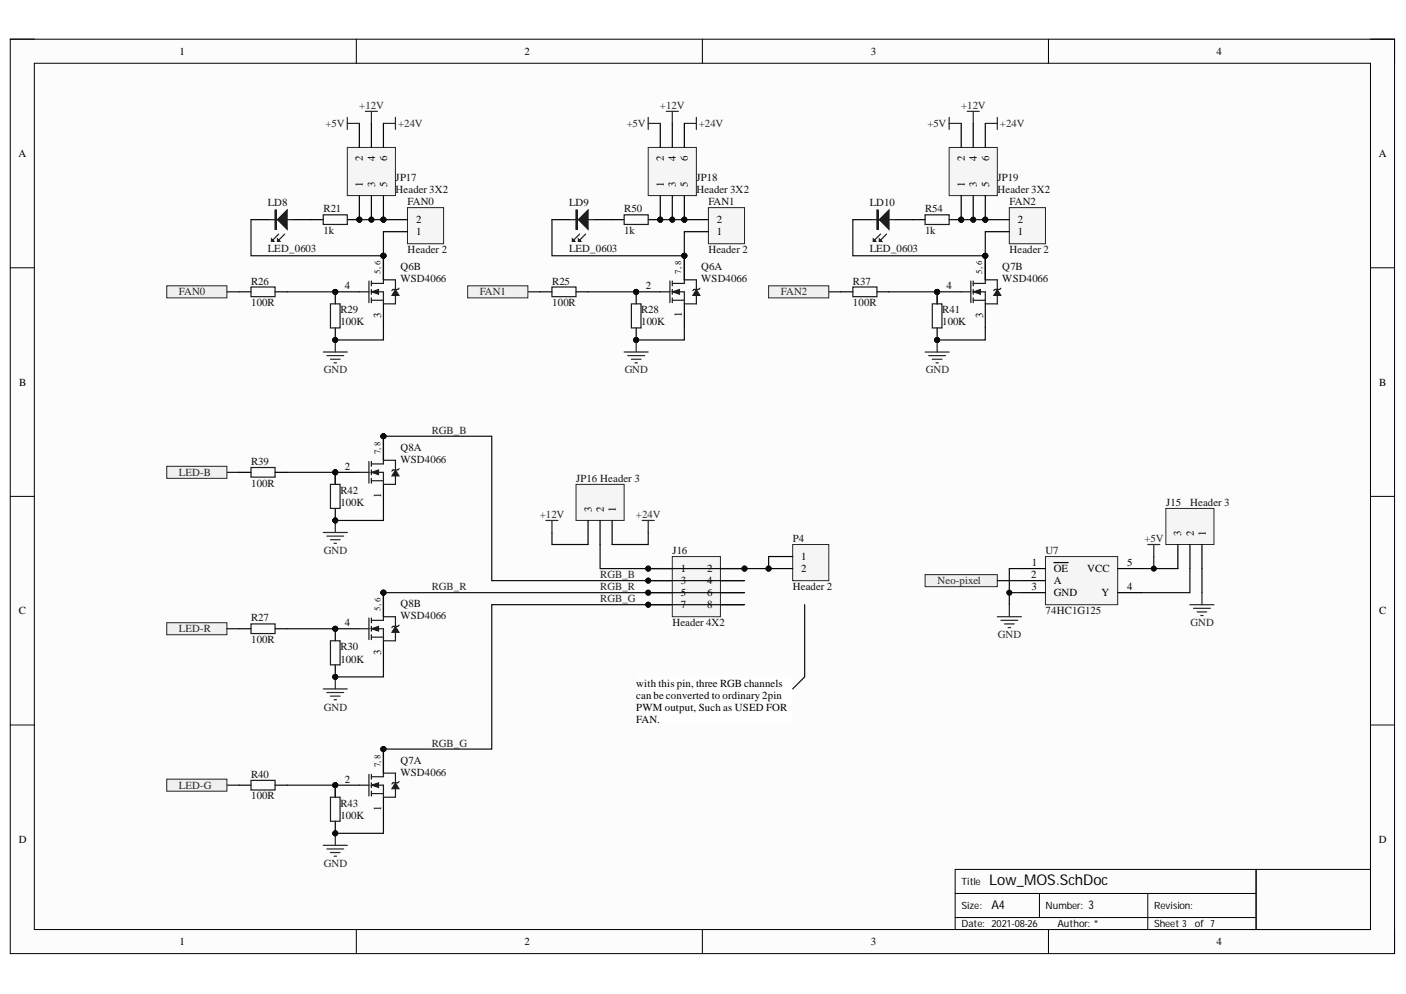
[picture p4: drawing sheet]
<svg xmlns="http://www.w3.org/2000/svg" width="297mm" height="210mm" viewBox="0 0 297 210" stroke-linecap="round" stroke-linejoin="round" font-family="sans-serif">
<defs><g id="words">
<text font-size="3.1" x="209" y="186.8">Low_MOS.SchDoc</text>
<g font-size="2.5">
<text x="229.9" y="192">3</text>
<text x="209.5" y="192.1">A4</text>
</g>
<g font-size="2.3">
<text x="37.9" y="11.6">1</text>
<text x="110.8" y="11.6">2</text>
<text x="184" y="11.6">3</text>
<text x="257" y="11.6">4</text>
<text x="3.9" y="33.1">A</text>
<text x="76.6" y="34" transform="rotate(-90 76.6 34)">2</text>
<text x="79.3" y="34" transform="rotate(-90 79.3 34)">4</text>
<text x="81.8" y="34" transform="rotate(-90 81.8 34)">6</text>
<text x="140.3" y="34" transform="rotate(-90 140.3 34)">2</text>
<text x="142.8" y="34" transform="rotate(-90 142.8 34)">4</text>
<text x="145.3" y="34" transform="rotate(-90 145.3 34)">6</text>
<text x="203.8" y="34" transform="rotate(-90 203.8 34)">2</text>
<text x="206.3" y="34" transform="rotate(-90 206.3 34)">4</text>
<text x="209" y="34" transform="rotate(-90 209 34)">6</text>
<text x="291.3" y="33.1">A</text>
<text x="76.6" y="39.5" transform="rotate(-90 76.6 39.5)">1</text>
<text x="79.3" y="39.5" transform="rotate(-90 79.3 39.5)">3</text>
<text x="81.8" y="39.5" transform="rotate(-90 81.8 39.5)">5</text>
<text x="140.3" y="39.5" transform="rotate(-90 140.3 39.5)">1</text>
<text x="142.8" y="39.5" transform="rotate(-90 142.8 39.5)">3</text>
<text x="145.3" y="39.5" transform="rotate(-90 145.3 39.5)">5</text>
<text x="203.8" y="39.5" transform="rotate(-90 203.8 39.5)">1</text>
<text x="206.3" y="39.5" transform="rotate(-90 206.3 39.5)">3</text>
<text x="209" y="39.5" transform="rotate(-90 209 39.5)">5</text>
<text x="87.9" y="47.1">2</text>
<text x="151.4" y="47.1">2</text>
<text x="215.1" y="47.1">2</text>
<text x="87.9" y="49.7">1</text>
<text x="151.4" y="49.7">1</text>
<text x="215.1" y="49.7">1</text>
<text x="72.8" y="61.1">4</text>
<text x="136.5" y="61.1">2</text>
<text x="200" y="61.1">4</text>
<text x="80.5" y="67.1" transform="rotate(-90 80.5 67.1)">3</text>
<text x="144.1" y="67" transform="rotate(-90 144.1 67)">1</text>
<text x="207.7" y="67.1" transform="rotate(-90 207.7 67.1)">3</text>
<text x="4.1" y="81.4">B</text>
<text x="291.4" y="81.4">B</text>
<text x="72.8" y="99.2">2</text>
<text x="80.5" y="105.2" transform="rotate(-90 80.5 105.2)">1</text>
<text x="125" y="108.1" transform="rotate(-90 125 108.1)">3</text>
<text x="127.6" y="108.1" transform="rotate(-90 127.6 108.1)">2</text>
<text x="130.1" y="108.1" transform="rotate(-90 130.1 108.1)">1</text>
<text x="249.6" y="113.2" transform="rotate(-90 249.6 113.2)">3</text>
<text x="252.2" y="113.2" transform="rotate(-90 252.2 113.2)">2</text>
<text x="254.7" y="113.2" transform="rotate(-90 254.7 113.2)">1</text>
<text x="169.3" y="118.3">1</text>
<text x="218" y="119.5">1</text>
<text x="238.1" y="119.5">5</text>
<text x="143.8" y="120.8">1</text>
<text x="143.8" y="123.3">3</text>
<text x="143.8" y="125.9">5</text>
<text x="149.4" y="120.8">2</text>
<text x="149.4" y="123.3">4</text>
<text x="149.4" y="125.9">6</text>
<text x="169.3" y="120.8">2</text>
<text x="217.8" y="122.1">2</text>
<text x="217.9" y="124.6">3</text>
<text x="222.7" y="120.8">OE</text>
<text x="222.7" y="123.3">A</text>
<text x="222.7" y="125.9">GND</text>
<text x="229.7" y="120.8">VCC</text>
<text x="232.7" y="125.9">Y</text>
<text x="238.1" y="124.6">4</text>
<text x="4" y="129.7">C</text>
<text x="143.8" y="128.4">7</text>
<text x="149.4" y="128.4">8</text>
<text x="291.4" y="129.7">C</text>
<text x="72.8" y="132.2">4</text>
<text x="80.5" y="138.3" transform="rotate(-90 80.5 138.3)">3</text>
<text x="134.4" y="145">with this pin, three RGB channels</text>
<text x="134.4" y="147.5">can be converted to ordinary 2pin</text>
<text x="134.4" y="150">PWM output, Such as USED FOR</text>
<text x="134.4" y="152.6">FAN.</text>
<text x="72.8" y="165.3">2</text>
<text x="80.5" y="171.3" transform="rotate(-90 80.5 171.3)">1</text>
<text x="4" y="177.9">D</text>
<text x="291.3" y="177.9">D</text>
<text x="37.9" y="199.6">1</text>
<text x="110.8" y="199.6">2</text>
<text x="184" y="199.6">3</text>
<text x="257" y="199.6">4</text>
</g>
<g font-size="2.3" fill="#262626">
<text x="75.9" y="23">+12V</text>
<text x="139.4" y="23">+12V</text>
<text x="203" y="23">+12V</text>
<text x="68.8" y="26.8">+5V</text>
<text x="84.1" y="26.8">+24V</text>
<text x="132.4" y="26.8">+5V</text>
<text x="147.6" y="26.8">+24V</text>
<text x="195.9" y="26.8">+5V</text>
<text x="211.2" y="26.8">+24V</text>
<text x="37.8" y="62.4">FAN0</text>
<text x="101.4" y="62.4">FAN1</text>
<text x="165" y="62.4">FAN2</text>
<text x="68.4" y="78.9">GND</text>
<text x="132" y="78.9">GND</text>
<text x="195.6" y="78.9">GND</text>
<text x="91.2" y="91.5">RGB_B</text>
<text x="37.8" y="100.5">LED-B</text>
<text x="114" y="109.4">+12V</text>
<text x="134.3" y="109.4">+24V</text>
<text x="68.4" y="117">GND</text>
<text x="241.8" y="114.5">+5V</text>
<text x="91.2" y="124.6">RGB_R</text>
<text x="126.8" y="124.6">RGB_R</text>
<text x="126.8" y="122.1">RGB_B</text>
<text x="198" y="123.3">Neo-pixel</text>
<text x="126.8" y="127.1">RGB_G</text>
<text x="37.8" y="133.5">LED-R</text>
<text x="210.8" y="134.7">GND</text>
<text x="251.5" y="132.2">GND</text>
<text x="68.4" y="150">GND</text>
<text x="91.2" y="157.7">RGB_G</text>
<text x="37.8" y="166.5">LED-G</text>
<text x="68.4" y="183.1">GND</text>
</g>
<g font-size="2.3" fill="#0e0e0e">
<text x="83.6" y="38.2">JP17</text>
<text x="83.6" y="40.7">Header 3X2</text>
<text x="147.1" y="38.2">JP18</text>
<text x="147.1" y="40.7">Header 3X2</text>
<text x="210.7" y="38.2">JP19</text>
<text x="210.7" y="40.7">Header 3X2</text>
<text x="56.6" y="43.5">LD8</text>
<text x="68.4" y="44.8">R21</text>
<text x="86.1" y="43.3">FAN0</text>
<text x="120.2" y="43.5">LD9</text>
<text x="131.9" y="44.8">R50</text>
<text x="149.7" y="43.3">FAN1</text>
<text x="183.8" y="43.5">LD10</text>
<text x="195.4" y="44.8">R54</text>
<text x="213.3" y="43.3">FAN2</text>
<text x="56.6" y="53.3">LED_0603</text>
<text x="68.4" y="49.5">1k</text>
<text x="86.1" y="53.5">Header 2</text>
<text x="120.2" y="53.3">LED_0603</text>
<text x="131.9" y="49.5">1k</text>
<text x="149.7" y="53.5">Header 2</text>
<text x="183.8" y="53.3">LED_0603</text>
<text x="195.4" y="49.5">1k</text>
<text x="213.3" y="53.5">Header 2</text>
<text x="84.6" y="57.1">Q6B</text>
<text x="84.6" y="59.6">WSD4066</text>
<text x="148.1" y="57.1">Q6A</text>
<text x="148.1" y="59.6">WSD4066</text>
<text x="211.8" y="57.1">Q7B</text>
<text x="211.8" y="59.6">WSD4066</text>
<text x="53" y="60.1">R26</text>
<text x="53" y="64.7">100R</text>
<text x="116.7" y="60.1">R25</text>
<text x="116.7" y="64.7">100R</text>
<text x="180.2" y="60.1">R37</text>
<text x="180.2" y="64.7">100R</text>
<text x="71.9" y="66.2">R29</text>
<text x="71.9" y="68.7">100K</text>
<text x="135.4" y="66.2">R28</text>
<text x="135.4" y="68.7">100K</text>
<text x="199.1" y="66.2">R41</text>
<text x="199.1" y="68.7">100K</text>
<text x="84.6" y="95.2">Q8A</text>
<text x="53" y="98.2">R39</text>
<text x="84.6" y="97.7">WSD4066</text>
<text x="121.7" y="101.8">JP16 Header 3</text>
<text x="53" y="102.8">100R</text>
<text x="71.9" y="104.3">R42</text>
<text x="71.9" y="106.8">100K</text>
<text x="246.4" y="106.8">J15</text>
<text x="251.4" y="106.8">Header 3</text>
<text x="142" y="117">J16</text>
<text x="167.5" y="114.5">P4</text>
<text x="220.9" y="117">U7</text>
<text x="167.5" y="124.6">Header 2</text>
<text x="53" y="131.2">R27</text>
<text x="84.6" y="128.2">Q8B</text>
<text x="84.6" y="130.8">WSD4066</text>
<text x="220.9" y="129.7">74HC1G125</text>
<text x="53" y="135.8">100R</text>
<text x="71.9" y="137.4">R30</text>
<text x="142" y="132.2">Header 4X2</text>
<text x="71.9" y="139.9">100K</text>
<text x="84.6" y="161.3">Q7A</text>
<text x="53" y="164.2">R40</text>
<text x="84.6" y="163.8">WSD4066</text>
<text x="53" y="168.8">100R</text>
<text x="71.9" y="170.3">R43</text>
<text x="71.9" y="172.9">100K</text>
</g>
<g font-size="2.1">
<text x="203.1" y="186.8">Title</text>
<text x="203.1" y="191.9">Size:</text>
<text x="220.9" y="191.9">Number:</text>
<text x="243.8" y="191.9">Revision:</text>
<text x="203.1" y="195.7">Date: 2021-08-26</text>
<text x="223.4" y="195.7">Author: *</text>
<text x="243.8" y="195.7">Sheet 3</text>
<text x="252.4" y="195.7">of 7</text>
</g>
<g font-size="1.9" fill="#0a0a0a">
<text x="80.4" y="57.8" transform="rotate(-90 80.4 57.8)">5, 6</text>
<text x="143.9" y="57.8" transform="rotate(-90 143.9 57.8)">7, 8</text>
<text x="207.5" y="57.8" transform="rotate(-90 207.5 57.8)">5, 6</text>
<text x="80.4" y="95.9" transform="rotate(-90 80.4 95.9)">7, 8</text>
<text x="80.4" y="129" transform="rotate(-90 80.4 129)">5, 6</text>
<text x="80.4" y="162" transform="rotate(-90 80.4 162)">7, 8</text>
</g>
</g></defs>
<path d="M2.2 8.3h292.4v193.1h-292.4z" fill-rule="evenodd" fill="#fcfcfc"/>
<path d="M2.2 8.3h292.4v193.1h-292.4z" fill="none" stroke="#000" stroke-width=".21"/>
<path d="M7.3 13.4h282.2v182.9h-282.2z" fill-rule="evenodd" fill="#fcfcfc"/>
<g fill="none" stroke="#000" stroke-width=".21">
<path d="M2.2 8.3h5.1M7.3 13.4h282.2v182.9h-282.2zM75.3 8.3v5.1M148.4 8.3v5.1M221.5 8.3v5.1M289.5 8.3h5.1v5.1M2.2 56.5h5.1M289.5 56.6h5.1M2.2 104.8h5.1M289.5 104.8h5.1M2.2 153.1h5.1M289.5 153.1h5.1"/>
<path d="M75.3 196.3v5.1M148.4 196.3v5.1M201.8 188.7h63.6M201.8 193.8h63.6M219.6 188.7v5.1M221.5 196.3v5.1M242.5 188.7v7.6M264.1 196.3h25.4M265.4 183.6v12.7M289.5 183.6h-87.7v12.7M294.6 196.3v5.1"/>
</g>
<path d="M131.9 74.3h5M132.6 75.1h3.6M133.4 75.9h2M134.1 76.6h.6M134.4 71.8v2.5" fill="none" stroke="#262626" stroke-width=".25"/>
<circle cx="134.4" cy="71.8" r=".51" fill="#0e0e0e"/>
<circle cx="134.4" cy="71.8" r=".51" fill="none" stroke="#0e0e0e" stroke-width=".21"/>
<path d="M195.4 74.3h5.1M196.2 75.1h3.6M197 75.9h2M197.7 76.6h.5M198 71.8v2.5" fill="none" stroke="#262626" stroke-width=".25"/>
<circle cx="198" cy="71.8" r=".51" fill="#0e0e0e"/>
<circle cx="198" cy="71.8" r=".51" fill="none" stroke="#0e0e0e" stroke-width=".21"/>
<path d="M144.6 48.9v5.1" fill="none" stroke="#0e0e0e" stroke-width=".25"/>
<circle cx="144.6" cy="54" r=".51" fill="#0e0e0e"/>
<circle cx="144.6" cy="54" r=".51" fill="none" stroke="#0e0e0e" stroke-width=".21"/>
<circle cx="134.4" cy="61.6" r=".51" fill="#0e0e0e"/>
<circle cx="134.4" cy="61.6" r=".51" fill="none" stroke="#0e0e0e" stroke-width=".21"/>
<circle cx="144.6" cy="54" r=".51" fill="#0e0e0e"/>
<circle cx="144.6" cy="54" r=".51" fill="none" stroke="#0e0e0e" stroke-width=".21"/>
<circle cx="144.6" cy="54" r=".51" fill="#0e0e0e"/>
<circle cx="144.6" cy="54" r=".51" fill="none" stroke="#0e0e0e" stroke-width=".21"/>
<path d="M134.4 61.6h5.1M144.6 64.2v5" fill="none" stroke="#000" stroke-width=".25"/>
<circle cx="134.4" cy="61.6" r=".51" fill="#0e0e0e"/>
<circle cx="134.4" cy="61.6" r=".51" fill="none" stroke="#0e0e0e" stroke-width=".21"/>
<path d="M141.5 59.3v4.6M142 59.9h2.6M142 59.3v1.1M139.5 61.6h2M142 61.6h2.6v2.6M142 63.4h2.6M142 61.1v1M142 62.9v1" fill="none" stroke="#1c1c1c" stroke-width=".25"/>
<path d="M142 61.6l1.6-.5v1z" fill="#1c1c1c"/>
<path d="M142 61.6l1.6-.5v1z" fill="none" stroke="#1c1c1c" stroke-width=".21"/>
<path d="M144.6 59.1v.8M147.1 59.1v2M147.1 62.4v1.8h-2.5" fill="none" stroke="#1c1c1c" stroke-width=".25"/>
<path d="M144.6 54v5.1" fill="none" stroke="#000" stroke-width=".25"/>
<circle cx="144.6" cy="54" r=".51" fill="#0e0e0e"/>
<circle cx="144.6" cy="54" r=".51" fill="none" stroke="#0e0e0e" stroke-width=".21"/>
<path d="M147.1 61.1l.8 1.3h-1.5z" fill="#1c1c1c"/>
<path d="M147.1 61.1l.8 1.3h-1.5z" fill="none" stroke="#1c1c1c" stroke-width=".21"/>
<path d="M147.9 60.9l-.3 .2h-1l-.2 .3" fill="none" stroke="#1c1c1c" stroke-width=".25"/>
<path d="M144.6 54v5.1" fill="none" stroke="#000" stroke-width=".25"/>
<circle cx="144.6" cy="54" r=".51" fill="#0e0e0e"/>
<circle cx="144.6" cy="54" r=".51" fill="none" stroke="#0e0e0e" stroke-width=".21"/>
<path d="M144.6 59.1h2.5" fill="none" stroke="#1c1c1c" stroke-width=".25"/>
<circle cx="70.8" cy="165.8" r=".51" fill="#0e0e0e"/>
<circle cx="70.8" cy="165.8" r=".51" fill="none" stroke="#0e0e0e" stroke-width=".21"/>
<circle cx="81" cy="158.2" r=".51" fill="#0e0e0e"/>
<circle cx="81" cy="158.2" r=".51" fill="none" stroke="#0e0e0e" stroke-width=".21"/>
<circle cx="81" cy="158.2" r=".51" fill="#0e0e0e"/>
<circle cx="81" cy="158.2" r=".51" fill="none" stroke="#0e0e0e" stroke-width=".21"/>
<path d="M70.8 165.8h5.1M81 168.3v5.1" fill="none" stroke="#000" stroke-width=".25"/>
<circle cx="70.8" cy="165.8" r=".51" fill="#0e0e0e"/>
<circle cx="70.8" cy="165.8" r=".51" fill="none" stroke="#0e0e0e" stroke-width=".21"/>
<path d="M75.9 165.8h2M77.9 163.5v4.6M78.5 164h2.5M78.5 165.8h2.5v2.5M78.5 167.6h2.5M78.5 163.5v1M78.5 165.3v1M78.5 167.1v1" fill="none" stroke="#1c1c1c" stroke-width=".25"/>
<path d="M78.5 165.8l1.5-.5v1z" fill="#1c1c1c"/>
<path d="M78.5 165.8l1.5-.5v1z" fill="none" stroke="#1c1c1c" stroke-width=".21"/>
<path d="M81 163.3v.7M83.5 166.6v1.7h-2.5M83.5 163.3v2" fill="none" stroke="#1c1c1c" stroke-width=".25"/>
<path d="M81 158.2v5.1" fill="none" stroke="#000" stroke-width=".25"/>
<circle cx="81" cy="158.2" r=".51" fill="#0e0e0e"/>
<circle cx="81" cy="158.2" r=".51" fill="none" stroke="#0e0e0e" stroke-width=".21"/>
<path d="M83.5 165.3l.8 1.3h-1.5z" fill="#1c1c1c"/>
<path d="M83.5 165.3l.8 1.3h-1.5z" fill="none" stroke="#1c1c1c" stroke-width=".21"/>
<path d="M84.3 165l-.2 .3h-1.1l-.2 .3" fill="none" stroke="#1c1c1c" stroke-width=".25"/>
<path d="M81 158.2v5.1" fill="none" stroke="#000" stroke-width=".25"/>
<circle cx="81" cy="158.2" r=".51" fill="#0e0e0e"/>
<circle cx="81" cy="158.2" r=".51" fill="none" stroke="#0e0e0e" stroke-width=".21"/>
<path d="M81 163.3h2.5" fill="none" stroke="#1c1c1c" stroke-width=".25"/>
<path d="M208.2 69.3v2.5h-10.2" fill="none" stroke="#0e0e0e" stroke-width=".25"/>
<circle cx="198" cy="71.8" r=".51" fill="#0e0e0e"/>
<circle cx="198" cy="71.8" r=".51" fill="none" stroke="#0e0e0e" stroke-width=".21"/>
<circle cx="134.4" cy="71.8" r=".51" fill="#0e0e0e"/>
<circle cx="134.4" cy="71.8" r=".51" fill="none" stroke="#0e0e0e" stroke-width=".21"/>
<circle cx="134.4" cy="61.6" r=".51" fill="#0e0e0e"/>
<circle cx="134.4" cy="61.6" r=".51" fill="none" stroke="#0e0e0e" stroke-width=".21"/>
<path d="M134.4 69.2v2.6" fill="none" stroke="#000" stroke-width=".25"/>
<circle cx="134.4" cy="71.8" r=".51" fill="#0e0e0e"/>
<circle cx="134.4" cy="71.8" r=".51" fill="none" stroke="#0e0e0e" stroke-width=".21"/>
<path d="M134.4 61.6v2.6" fill="none" stroke="#000" stroke-width=".25"/>
<circle cx="134.4" cy="61.6" r=".51" fill="#0e0e0e"/>
<circle cx="134.4" cy="61.6" r=".51" fill="none" stroke="#0e0e0e" stroke-width=".21"/>
<path d="M133.4 64.2h2v5h-2z" fill="none" stroke="#1c1c1c" stroke-width=".25"/>
<path d="M144.6 69.2v2.6h-10.2" fill="none" stroke="#0e0e0e" stroke-width=".25"/>
<circle cx="134.4" cy="71.8" r=".51" fill="#0e0e0e"/>
<circle cx="134.4" cy="71.8" r=".51" fill="none" stroke="#0e0e0e" stroke-width=".21"/>
<circle cx="198" cy="71.8" r=".51" fill="#0e0e0e"/>
<circle cx="198" cy="71.8" r=".51" fill="none" stroke="#0e0e0e" stroke-width=".21"/>
<circle cx="198" cy="61.6" r=".51" fill="#0e0e0e"/>
<circle cx="198" cy="61.6" r=".51" fill="none" stroke="#0e0e0e" stroke-width=".21"/>
<path d="M198 69.3v2.5" fill="none" stroke="#000" stroke-width=".25"/>
<circle cx="198" cy="71.8" r=".51" fill="#0e0e0e"/>
<circle cx="198" cy="71.8" r=".51" fill="none" stroke="#0e0e0e" stroke-width=".21"/>
<path d="M198 61.6v2.6" fill="none" stroke="#000" stroke-width=".25"/>
<circle cx="198" cy="61.6" r=".51" fill="#0e0e0e"/>
<circle cx="198" cy="61.6" r=".51" fill="none" stroke="#0e0e0e" stroke-width=".21"/>
<path d="M116.6 60.6h5.1v2h-5.1zM197 64.2h2v5.1h-2z" fill="none" stroke="#1c1c1c" stroke-width=".25"/>
<path d="M114.1 61.6h2.5M121.7 61.6h2.5" fill="none" stroke="#000" stroke-width=".25"/>
<path d="M111.5 61.6h2.6M124.2 61.6h10.2" fill="none" stroke="#0e0e0e" stroke-width=".25"/>
<circle cx="134.4" cy="61.6" r=".51" fill="#0e0e0e"/>
<circle cx="134.4" cy="61.6" r=".51" fill="none" stroke="#0e0e0e" stroke-width=".21"/>
<path d="M175.1 61.6h2.5M187.8 61.6h10.2" fill="none" stroke="#0e0e0e" stroke-width=".25"/>
<circle cx="198" cy="61.6" r=".51" fill="#0e0e0e"/>
<circle cx="198" cy="61.6" r=".51" fill="none" stroke="#0e0e0e" stroke-width=".21"/>
<path d="M198 61.6v2.6" fill="none" stroke="#0e0e0e" stroke-width=".25"/>
<circle cx="198" cy="61.6" r=".51" fill="#0e0e0e"/>
<circle cx="198" cy="61.6" r=".51" fill="none" stroke="#0e0e0e" stroke-width=".21"/>
<path d="M177.6 61.6h2.6M185.3 61.6h2.5" fill="none" stroke="#000" stroke-width=".25"/>
<path d="M180.2 60.6h5.1v2.1h-5.1z" fill="none" stroke="#1c1c1c" stroke-width=".25"/>
<circle cx="144.6" cy="46.4" r=".51" fill="#0e0e0e"/>
<circle cx="144.6" cy="46.4" r=".51" fill="none" stroke="#0e0e0e" stroke-width=".21"/>
<path d="M149.7 43.8h7.6v7.7h-7.6z" fill-rule="evenodd" fill="#f5f5f5"/>
<path d="M149.7 43.8h7.6v7.7h-7.6z" fill="none" stroke="#262626" stroke-width=".21"/>
<path d="M144.6 48.9h5.1M144.6 46.4h5.1" fill="none" stroke="#000" stroke-width=".25"/>
<circle cx="144.6" cy="46.4" r=".51" fill="#0e0e0e"/>
<circle cx="144.6" cy="46.4" r=".51" fill="none" stroke="#0e0e0e" stroke-width=".21"/>
<path d="M208.2 48.9v5.1" fill="none" stroke="#0e0e0e" stroke-width=".25"/>
<circle cx="208.2" cy="54" r=".51" fill="#0e0e0e"/>
<circle cx="208.2" cy="54" r=".51" fill="none" stroke="#0e0e0e" stroke-width=".21"/>
<circle cx="208.2" cy="46.4" r=".51" fill="#0e0e0e"/>
<circle cx="208.2" cy="46.4" r=".51" fill="none" stroke="#0e0e0e" stroke-width=".21"/>
<path d="M213.2 43.8h7.7v7.7h-7.7z" fill-rule="evenodd" fill="#f5f5f5"/>
<path d="M213.2 43.8h7.7v7.7h-7.7z" fill="none" stroke="#262626" stroke-width=".21"/>
<path d="M208.2 48.9h5M208.2 46.4h5" fill="none" stroke="#000" stroke-width=".25"/>
<circle cx="208.2" cy="46.4" r=".51" fill="#0e0e0e"/>
<circle cx="208.2" cy="46.4" r=".51" fill="none" stroke="#0e0e0e" stroke-width=".21"/>
<path d="M35.2 60.4h12.7v2.5h-12.7z" fill-rule="evenodd" fill="#f0f0f0"/>
<path d="M35.2 60.4h12.7v2.5h-12.7z" fill="none" stroke="#262626" stroke-width=".21"/>
<path d="M98.8 60.4h12.7v2.5h-12.7z" fill-rule="evenodd" fill="#f0f0f0"/>
<path d="M98.8 60.4h12.7v2.5h-12.7z" fill="none" stroke="#262626" stroke-width=".21"/>
<path d="M68.3 74.3h5.1M69 75.1h3.6M69.8 75.9h2M70.6 76.6h.5M70.8 71.8v2.5" fill="none" stroke="#262626" stroke-width=".25"/>
<circle cx="70.8" cy="71.8" r=".51" fill="#0e0e0e"/>
<circle cx="70.8" cy="71.8" r=".51" fill="none" stroke="#0e0e0e" stroke-width=".21"/>
<path d="M68.3 112.4h5.1M69 113.2h3.6M69.8 114h2M70.6 114.7h.5M70.8 109.9v2.5" fill="none" stroke="#262626" stroke-width=".25"/>
<circle cx="70.8" cy="109.9" r=".51" fill="#0e0e0e"/>
<circle cx="70.8" cy="109.9" r=".51" fill="none" stroke="#0e0e0e" stroke-width=".21"/>
<path d="M81 48.9v5.1" fill="none" stroke="#0e0e0e" stroke-width=".25"/>
<circle cx="81" cy="54" r=".51" fill="#0e0e0e"/>
<circle cx="81" cy="54" r=".51" fill="none" stroke="#0e0e0e" stroke-width=".21"/>
<circle cx="70.8" cy="61.6" r=".51" fill="#0e0e0e"/>
<circle cx="70.8" cy="61.6" r=".51" fill="none" stroke="#0e0e0e" stroke-width=".21"/>
<circle cx="81" cy="54" r=".51" fill="#0e0e0e"/>
<circle cx="81" cy="54" r=".51" fill="none" stroke="#0e0e0e" stroke-width=".21"/>
<circle cx="81" cy="54" r=".51" fill="#0e0e0e"/>
<circle cx="81" cy="54" r=".51" fill="none" stroke="#0e0e0e" stroke-width=".21"/>
<path d="M70.8 61.6h5.1M81 64.2v5" fill="none" stroke="#000" stroke-width=".25"/>
<circle cx="70.8" cy="61.6" r=".51" fill="#0e0e0e"/>
<circle cx="70.8" cy="61.6" r=".51" fill="none" stroke="#0e0e0e" stroke-width=".21"/>
<path d="M77.9 59.3v4.6M78.5 59.9h2.5M78.5 59.3v1.1M75.9 61.6h2M78.5 61.6h2.5v2.6M78.5 63.4h2.5M78.5 61.1v1M78.5 62.9v1" fill="none" stroke="#1c1c1c" stroke-width=".25"/>
<path d="M78.5 61.6l1.5-.5v1z" fill="#1c1c1c"/>
<path d="M78.5 61.6l1.5-.5v1z" fill="none" stroke="#1c1c1c" stroke-width=".21"/>
<path d="M81 59.1v.8M83.5 59.1v2M83.5 62.4v1.8h-2.5" fill="none" stroke="#1c1c1c" stroke-width=".25"/>
<path d="M81 54v5.1" fill="none" stroke="#000" stroke-width=".25"/>
<circle cx="81" cy="54" r=".51" fill="#0e0e0e"/>
<circle cx="81" cy="54" r=".51" fill="none" stroke="#0e0e0e" stroke-width=".21"/>
<path d="M83.5 61.1l.8 1.3h-1.5z" fill="#1c1c1c"/>
<path d="M83.5 61.1l.8 1.3h-1.5z" fill="none" stroke="#1c1c1c" stroke-width=".21"/>
<path d="M84.3 60.9l-.2 .2h-1.1l-.2 .3" fill="none" stroke="#1c1c1c" stroke-width=".25"/>
<path d="M81 54v5.1" fill="none" stroke="#000" stroke-width=".25"/>
<circle cx="81" cy="54" r=".51" fill="#0e0e0e"/>
<circle cx="81" cy="54" r=".51" fill="none" stroke="#0e0e0e" stroke-width=".21"/>
<path d="M81 59.1h2.5" fill="none" stroke="#1c1c1c" stroke-width=".25"/>
<circle cx="70.8" cy="132.8" r=".51" fill="#0e0e0e"/>
<circle cx="70.8" cy="132.8" r=".51" fill="none" stroke="#0e0e0e" stroke-width=".21"/>
<circle cx="81" cy="125.2" r=".51" fill="#0e0e0e"/>
<circle cx="81" cy="125.2" r=".51" fill="none" stroke="#0e0e0e" stroke-width=".21"/>
<circle cx="81" cy="125.2" r=".51" fill="#0e0e0e"/>
<circle cx="81" cy="125.2" r=".51" fill="none" stroke="#0e0e0e" stroke-width=".21"/>
<path d="M70.8 132.8h5.1M81 135.3v5.1" fill="none" stroke="#000" stroke-width=".25"/>
<circle cx="70.8" cy="132.8" r=".51" fill="#0e0e0e"/>
<circle cx="70.8" cy="132.8" r=".51" fill="none" stroke="#0e0e0e" stroke-width=".21"/>
<path d="M75.9 132.8h2M77.9 130.5v4.6M78.5 131h2.5M78.5 132.8h2.5v2.5M78.5 134.5h2.5M78.5 130.5v1M78.5 132.3v1M78.5 134v1.1" fill="none" stroke="#1c1c1c" stroke-width=".25"/>
<path d="M78.5 132.8l1.5-.5v1z" fill="#1c1c1c"/>
<path d="M78.5 132.8l1.5-.5v1z" fill="none" stroke="#1c1c1c" stroke-width=".21"/>
<path d="M81 130.2v.8M83.5 133.5v1.8h-2.5M83.5 130.2v2.1" fill="none" stroke="#1c1c1c" stroke-width=".25"/>
<path d="M81 125.2v5" fill="none" stroke="#000" stroke-width=".25"/>
<circle cx="81" cy="125.2" r=".51" fill="#0e0e0e"/>
<circle cx="81" cy="125.2" r=".51" fill="none" stroke="#0e0e0e" stroke-width=".21"/>
<path d="M83.5 132.3l.8 1.2h-1.5z" fill="#1c1c1c"/>
<path d="M83.5 132.3l.8 1.2h-1.5z" fill="none" stroke="#1c1c1c" stroke-width=".21"/>
<path d="M84.3 132l-.2 .3h-1.1l-.2 .2" fill="none" stroke="#1c1c1c" stroke-width=".25"/>
<path d="M81 125.2v5" fill="none" stroke="#000" stroke-width=".25"/>
<circle cx="81" cy="125.2" r=".51" fill="#0e0e0e"/>
<circle cx="81" cy="125.2" r=".51" fill="none" stroke="#0e0e0e" stroke-width=".21"/>
<path d="M81 130.2h2.5" fill="none" stroke="#1c1c1c" stroke-width=".25"/>
<path d="M81 107.4v2.5h-10.2" fill="none" stroke="#0e0e0e" stroke-width=".25"/>
<circle cx="70.8" cy="109.9" r=".51" fill="#0e0e0e"/>
<circle cx="70.8" cy="109.9" r=".51" fill="none" stroke="#0e0e0e" stroke-width=".21"/>
<circle cx="70.8" cy="71.8" r=".51" fill="#0e0e0e"/>
<circle cx="70.8" cy="71.8" r=".51" fill="none" stroke="#0e0e0e" stroke-width=".21"/>
<circle cx="70.8" cy="61.6" r=".51" fill="#0e0e0e"/>
<circle cx="70.8" cy="61.6" r=".51" fill="none" stroke="#0e0e0e" stroke-width=".21"/>
<path d="M70.8 69.2v2.6" fill="none" stroke="#000" stroke-width=".25"/>
<circle cx="70.8" cy="71.8" r=".51" fill="#0e0e0e"/>
<circle cx="70.8" cy="71.8" r=".51" fill="none" stroke="#0e0e0e" stroke-width=".21"/>
<path d="M70.8 61.6v2.6" fill="none" stroke="#000" stroke-width=".25"/>
<circle cx="70.8" cy="61.6" r=".51" fill="#0e0e0e"/>
<circle cx="70.8" cy="61.6" r=".51" fill="none" stroke="#0e0e0e" stroke-width=".21"/>
<path d="M69.8 64.2h2v5h-2z" fill="none" stroke="#1c1c1c" stroke-width=".25"/>
<path d="M81 69.2v2.6h-10.2" fill="none" stroke="#0e0e0e" stroke-width=".25"/>
<circle cx="70.8" cy="71.8" r=".51" fill="#0e0e0e"/>
<circle cx="70.8" cy="71.8" r=".51" fill="none" stroke="#0e0e0e" stroke-width=".21"/>
<circle cx="70.8" cy="109.9" r=".51" fill="#0e0e0e"/>
<circle cx="70.8" cy="109.9" r=".51" fill="none" stroke="#0e0e0e" stroke-width=".21"/>
<circle cx="70.8" cy="99.7" r=".51" fill="#0e0e0e"/>
<circle cx="70.8" cy="99.7" r=".51" fill="none" stroke="#0e0e0e" stroke-width=".21"/>
<path d="M70.8 107.4v2.5" fill="none" stroke="#000" stroke-width=".25"/>
<circle cx="70.8" cy="109.9" r=".51" fill="#0e0e0e"/>
<circle cx="70.8" cy="109.9" r=".51" fill="none" stroke="#0e0e0e" stroke-width=".21"/>
<path d="M70.8 99.7v2.6" fill="none" stroke="#000" stroke-width=".25"/>
<circle cx="70.8" cy="99.7" r=".51" fill="#0e0e0e"/>
<circle cx="70.8" cy="99.7" r=".51" fill="none" stroke="#0e0e0e" stroke-width=".21"/>
<path d="M53 60.6h5.1v2h-5.1zM69.8 102.3h2v5.1h-2z" fill="none" stroke="#1c1c1c" stroke-width=".25"/>
<path d="M50.5 61.6h2.5M58.1 61.6h2.6" fill="none" stroke="#000" stroke-width=".25"/>
<path d="M60.7 61.6h10.1" fill="none" stroke="#0e0e0e" stroke-width=".25"/>
<circle cx="70.8" cy="61.6" r=".51" fill="#0e0e0e"/>
<circle cx="70.8" cy="61.6" r=".51" fill="none" stroke="#0e0e0e" stroke-width=".21"/>
<path d="M47.9 99.7h2.6M60.7 99.7h10.1" fill="none" stroke="#0e0e0e" stroke-width=".25"/>
<circle cx="70.8" cy="99.7" r=".51" fill="#0e0e0e"/>
<circle cx="70.8" cy="99.7" r=".51" fill="none" stroke="#0e0e0e" stroke-width=".21"/>
<path d="M70.8 99.7v2.6" fill="none" stroke="#0e0e0e" stroke-width=".25"/>
<circle cx="70.8" cy="99.7" r=".51" fill="#0e0e0e"/>
<circle cx="70.8" cy="99.7" r=".51" fill="none" stroke="#0e0e0e" stroke-width=".21"/>
<path d="M50.5 99.7h2.5M58.1 99.7h2.6" fill="none" stroke="#000" stroke-width=".25"/>
<path d="M53 98.7h5.1v2.1h-5.1z" fill="none" stroke="#1c1c1c" stroke-width=".25"/>
<circle cx="81" cy="46.4" r=".51" fill="#0e0e0e"/>
<circle cx="81" cy="46.4" r=".51" fill="none" stroke="#0e0e0e" stroke-width=".21"/>
<path d="M86.1 43.8h7.6v7.7h-7.6z" fill-rule="evenodd" fill="#f5f5f5"/>
<path d="M86.1 43.8h7.6v7.7h-7.6z" fill="none" stroke="#262626" stroke-width=".21"/>
<path d="M81 48.9h5.1M81 46.4h5.1" fill="none" stroke="#000" stroke-width=".25"/>
<circle cx="81" cy="46.4" r=".51" fill="#0e0e0e"/>
<circle cx="81" cy="46.4" r=".51" fill="none" stroke="#0e0e0e" stroke-width=".21"/>
<path d="M162.4 60.4h12.7v2.5h-12.7z" fill-rule="evenodd" fill="#f0f0f0"/>
<path d="M162.4 60.4h12.7v2.5h-12.7z" fill="none" stroke="#262626" stroke-width=".21"/>
<path d="M35.2 131.5h12.7v2.5h-12.7z" fill-rule="evenodd" fill="#f0f0f0"/>
<path d="M35.2 131.5h12.7v2.5h-12.7z" fill="none" stroke="#262626" stroke-width=".21"/>
<path d="M68.3 145.5h5.1M69 146.2h3.6M69.8 147h2M70.6 147.8h.5M70.8 142.9v2.6" fill="none" stroke="#262626" stroke-width=".25"/>
<circle cx="70.8" cy="142.9" r=".51" fill="#0e0e0e"/>
<circle cx="70.8" cy="142.9" r=".51" fill="none" stroke="#0e0e0e" stroke-width=".21"/>
<path d="M68.3 178.5h5.1M69.1 179.3h3.5M70.8 176v2.5M69.8 180h2M70.6 180.8h.5" fill="none" stroke="#262626" stroke-width=".25"/>
<circle cx="70.8" cy="176" r=".51" fill="#0e0e0e"/>
<circle cx="70.8" cy="176" r=".51" fill="none" stroke="#0e0e0e" stroke-width=".21"/>
<circle cx="198" cy="61.6" r=".51" fill="#0e0e0e"/>
<circle cx="198" cy="61.6" r=".51" fill="none" stroke="#0e0e0e" stroke-width=".21"/>
<circle cx="208.2" cy="54" r=".51" fill="#0e0e0e"/>
<circle cx="208.2" cy="54" r=".51" fill="none" stroke="#0e0e0e" stroke-width=".21"/>
<circle cx="208.2" cy="54" r=".51" fill="#0e0e0e"/>
<circle cx="208.2" cy="54" r=".51" fill="none" stroke="#0e0e0e" stroke-width=".21"/>
<path d="M198 61.6h5.1M208.2 64.2v5.1" fill="none" stroke="#000" stroke-width=".25"/>
<circle cx="198" cy="61.6" r=".51" fill="#0e0e0e"/>
<circle cx="198" cy="61.6" r=".51" fill="none" stroke="#0e0e0e" stroke-width=".21"/>
<path d="M205.1 59.3v4.6M205.6 59.9h2.6M205.6 59.3v1.1M203.1 61.6h2M205.6 61.6h2.6v2.6M205.6 63.4h2.6M205.6 61.1v1M205.6 62.9v1" fill="none" stroke="#1c1c1c" stroke-width=".25"/>
<path d="M205.6 61.6l1.5-.5v1z" fill="#1c1c1c"/>
<path d="M205.6 61.6l1.5-.5v1z" fill="none" stroke="#1c1c1c" stroke-width=".21"/>
<path d="M208.2 59.1v.8M210.7 59.1v2M210.7 62.4v1.8h-2.5" fill="none" stroke="#1c1c1c" stroke-width=".25"/>
<path d="M208.2 54v5.1" fill="none" stroke="#000" stroke-width=".25"/>
<circle cx="208.2" cy="54" r=".51" fill="#0e0e0e"/>
<circle cx="208.2" cy="54" r=".51" fill="none" stroke="#0e0e0e" stroke-width=".21"/>
<path d="M210.7 61.1l.8 1.3h-1.6z" fill="#1c1c1c"/>
<path d="M210.7 61.1l.8 1.3h-1.6z" fill="none" stroke="#1c1c1c" stroke-width=".21"/>
<path d="M211.5 60.9l-.3 .2h-1l-.3 .3" fill="none" stroke="#1c1c1c" stroke-width=".25"/>
<path d="M208.2 54v5.1" fill="none" stroke="#000" stroke-width=".25"/>
<circle cx="208.2" cy="54" r=".51" fill="#0e0e0e"/>
<circle cx="208.2" cy="54" r=".51" fill="none" stroke="#0e0e0e" stroke-width=".21"/>
<path d="M208.2 59.1h2.5" fill="none" stroke="#1c1c1c" stroke-width=".25"/>
<circle cx="70.8" cy="99.7" r=".51" fill="#0e0e0e"/>
<circle cx="70.8" cy="99.7" r=".51" fill="none" stroke="#0e0e0e" stroke-width=".21"/>
<circle cx="81" cy="92.1" r=".51" fill="#0e0e0e"/>
<circle cx="81" cy="92.1" r=".51" fill="none" stroke="#0e0e0e" stroke-width=".21"/>
<circle cx="81" cy="92.1" r=".51" fill="#0e0e0e"/>
<circle cx="81" cy="92.1" r=".51" fill="none" stroke="#0e0e0e" stroke-width=".21"/>
<path d="M70.8 99.7h5.1M81 102.3v5.1" fill="none" stroke="#000" stroke-width=".25"/>
<circle cx="70.8" cy="99.7" r=".51" fill="#0e0e0e"/>
<circle cx="70.8" cy="99.7" r=".51" fill="none" stroke="#0e0e0e" stroke-width=".21"/>
<path d="M75.9 99.7h2M77.9 97.5v4.5M78.5 98h2.5M78.5 99.7h2.5v2.6M78.5 97.5v1M78.5 99.2v1.1M78.5 101.5h2.5M78.5 101v1" fill="none" stroke="#1c1c1c" stroke-width=".25"/>
<path d="M78.5 99.7l1.5-.5v1.1z" fill="#1c1c1c"/>
<path d="M78.5 99.7l1.5-.5v1.1z" fill="none" stroke="#1c1c1c" stroke-width=".21"/>
<path d="M81 97.2v.8M83.5 97.2v2M83.5 100.5v1.8h-2.5" fill="none" stroke="#1c1c1c" stroke-width=".25"/>
<path d="M81 92.1v5.1" fill="none" stroke="#000" stroke-width=".25"/>
<circle cx="81" cy="92.1" r=".51" fill="#0e0e0e"/>
<circle cx="81" cy="92.1" r=".51" fill="none" stroke="#0e0e0e" stroke-width=".21"/>
<path d="M83.5 99.2l.8 1.3h-1.5z" fill="#1c1c1c"/>
<path d="M83.5 99.2l.8 1.3h-1.5z" fill="none" stroke="#1c1c1c" stroke-width=".21"/>
<path d="M84.3 99l-.2 .2h-1.1l-.2 .3" fill="none" stroke="#1c1c1c" stroke-width=".25"/>
<path d="M81 92.1v5.1" fill="none" stroke="#000" stroke-width=".25"/>
<circle cx="81" cy="92.1" r=".51" fill="#0e0e0e"/>
<circle cx="81" cy="92.1" r=".51" fill="none" stroke="#0e0e0e" stroke-width=".21"/>
<path d="M81 97.2h2.5" fill="none" stroke="#1c1c1c" stroke-width=".25"/>
<path d="M81 173.4v2.6h-10.2" fill="none" stroke="#0e0e0e" stroke-width=".25"/>
<circle cx="70.8" cy="176" r=".51" fill="#0e0e0e"/>
<circle cx="70.8" cy="176" r=".51" fill="none" stroke="#0e0e0e" stroke-width=".21"/>
<circle cx="70.8" cy="142.9" r=".51" fill="#0e0e0e"/>
<circle cx="70.8" cy="142.9" r=".51" fill="none" stroke="#0e0e0e" stroke-width=".21"/>
<circle cx="70.8" cy="132.8" r=".51" fill="#0e0e0e"/>
<circle cx="70.8" cy="132.8" r=".51" fill="none" stroke="#0e0e0e" stroke-width=".21"/>
<path d="M70.8 140.4v2.5" fill="none" stroke="#000" stroke-width=".25"/>
<circle cx="70.8" cy="142.9" r=".51" fill="#0e0e0e"/>
<circle cx="70.8" cy="142.9" r=".51" fill="none" stroke="#0e0e0e" stroke-width=".21"/>
<path d="M70.8 132.8v2.5" fill="none" stroke="#000" stroke-width=".25"/>
<circle cx="70.8" cy="132.8" r=".51" fill="#0e0e0e"/>
<circle cx="70.8" cy="132.8" r=".51" fill="none" stroke="#0e0e0e" stroke-width=".21"/>
<path d="M69.8 135.3h2v5.1h-2z" fill="none" stroke="#1c1c1c" stroke-width=".25"/>
<path d="M81 140.4v2.5h-10.2" fill="none" stroke="#0e0e0e" stroke-width=".25"/>
<circle cx="70.8" cy="142.9" r=".51" fill="#0e0e0e"/>
<circle cx="70.8" cy="142.9" r=".51" fill="none" stroke="#0e0e0e" stroke-width=".21"/>
<circle cx="70.8" cy="176" r=".51" fill="#0e0e0e"/>
<circle cx="70.8" cy="176" r=".51" fill="none" stroke="#0e0e0e" stroke-width=".21"/>
<circle cx="70.8" cy="165.8" r=".51" fill="#0e0e0e"/>
<circle cx="70.8" cy="165.8" r=".51" fill="none" stroke="#0e0e0e" stroke-width=".21"/>
<path d="M70.8 173.4v2.6" fill="none" stroke="#000" stroke-width=".25"/>
<circle cx="70.8" cy="176" r=".51" fill="#0e0e0e"/>
<circle cx="70.8" cy="176" r=".51" fill="none" stroke="#0e0e0e" stroke-width=".21"/>
<path d="M70.8 165.8v2.5" fill="none" stroke="#000" stroke-width=".25"/>
<circle cx="70.8" cy="165.8" r=".51" fill="#0e0e0e"/>
<circle cx="70.8" cy="165.8" r=".51" fill="none" stroke="#0e0e0e" stroke-width=".21"/>
<path d="M53 131.8h5.1v2h-5.1zM69.8 168.3h2v5.1h-2z" fill="none" stroke="#1c1c1c" stroke-width=".25"/>
<path d="M50.5 132.8h2.5M58.1 132.8h2.6" fill="none" stroke="#000" stroke-width=".25"/>
<path d="M47.9 132.8h2.6M60.7 132.8h10.1" fill="none" stroke="#0e0e0e" stroke-width=".25"/>
<circle cx="70.8" cy="132.8" r=".51" fill="#0e0e0e"/>
<circle cx="70.8" cy="132.8" r=".51" fill="none" stroke="#0e0e0e" stroke-width=".21"/>
<path d="M47.9 165.8h2.6M60.7 165.8h10.1v2.5" fill="none" stroke="#0e0e0e" stroke-width=".25"/>
<circle cx="70.8" cy="165.8" r=".51" fill="#0e0e0e"/>
<circle cx="70.8" cy="165.8" r=".51" fill="none" stroke="#0e0e0e" stroke-width=".21"/>
<path d="M50.5 165.8h2.5M58.1 165.8h2.6" fill="none" stroke="#000" stroke-width=".25"/>
<path d="M53 164.8h5.1v2h-5.1z" fill="none" stroke="#1c1c1c" stroke-width=".25"/>
<path d="M35.2 164.5h12.7v2.6h-12.7z" fill-rule="evenodd" fill="#f0f0f0"/>
<path d="M35.2 164.5h12.7v2.6h-12.7z" fill="none" stroke="#262626" stroke-width=".21"/>
<path d="M35.2 98.5h12.7v2.5h-12.7z" fill-rule="evenodd" fill="#f0f0f0"/>
<path d="M35.2 98.5h12.7v2.5h-12.7z" fill="none" stroke="#262626" stroke-width=".21"/>
<path d="M47.9 61.6h2.6" fill="none" stroke="#0e0e0e" stroke-width=".25"/>
<path d="M204.3 23.5h2.6M205.6 23.5v2.6M208.2 26.1h2.5M210.7 24.8v2.5M135.7 109.9h2.5M136.9 109.9v2.5" fill="none" stroke="#262626" stroke-width=".25"/>
<path d="M121.7 102.3h10.2v7.6h-10.2z" fill-rule="evenodd" fill="#f5f5f5"/>
<path d="M121.7 102.3h10.2v7.6h-10.2z" fill="none" stroke="#262626" stroke-width=".21"/>
<path d="M124.2 109.9v5.1M126.8 109.9v5.1M129.3 109.9v5.1" fill="none" stroke="#000" stroke-width=".25"/>
<path d="M115.3 109.9h2.6M116.6 109.9v2.5" fill="none" stroke="#262626" stroke-width=".25"/>
<path d="M203.1 46.4h5.1M116.6 112.4v2.6h7.6M136.9 112.4v2.6h-7.6" fill="none" stroke="#0e0e0e" stroke-width=".25"/>
<circle cx="208.2" cy="46.4" r=".51" fill="#0e0e0e"/>
<circle cx="208.2" cy="46.4" r=".51" fill="none" stroke="#0e0e0e" stroke-width=".21"/>
<circle cx="205.6" cy="46.4" r=".51" fill="#0e0e0e"/>
<circle cx="205.6" cy="46.4" r=".51" fill="none" stroke="#0e0e0e" stroke-width=".21"/>
<circle cx="203.1" cy="46.4" r=".51" fill="#0e0e0e"/>
<circle cx="203.1" cy="46.4" r=".51" fill="none" stroke="#0e0e0e" stroke-width=".21"/>
<path d="M139.5 46.4h5.1" fill="none" stroke="#0e0e0e" stroke-width=".25"/>
<circle cx="144.6" cy="46.4" r=".51" fill="#0e0e0e"/>
<circle cx="144.6" cy="46.4" r=".51" fill="none" stroke="#0e0e0e" stroke-width=".21"/>
<circle cx="142" cy="46.4" r=".51" fill="#0e0e0e"/>
<circle cx="142" cy="46.4" r=".51" fill="none" stroke="#0e0e0e" stroke-width=".21"/>
<circle cx="139.5" cy="46.4" r=".51" fill="#0e0e0e"/>
<circle cx="139.5" cy="46.4" r=".51" fill="none" stroke="#0e0e0e" stroke-width=".21"/>
<path d="M75.9 46.4h5.1" fill="none" stroke="#0e0e0e" stroke-width=".25"/>
<circle cx="81" cy="46.4" r=".51" fill="#0e0e0e"/>
<circle cx="81" cy="46.4" r=".51" fill="none" stroke="#0e0e0e" stroke-width=".21"/>
<circle cx="78.5" cy="46.4" r=".51" fill="#0e0e0e"/>
<circle cx="78.5" cy="46.4" r=".51" fill="none" stroke="#0e0e0e" stroke-width=".21"/>
<circle cx="75.9" cy="46.4" r=".51" fill="#0e0e0e"/>
<circle cx="75.9" cy="46.4" r=".51" fill="none" stroke="#0e0e0e" stroke-width=".21"/>
<circle cx="136.9" cy="120.1" r=".51" fill="#0e0e0e"/>
<circle cx="136.9" cy="120.1" r=".51" fill="none" stroke="#0e0e0e" stroke-width=".21"/>
<circle cx="157.3" cy="120.1" r=".51" fill="#0e0e0e"/>
<circle cx="157.3" cy="120.1" r=".51" fill="none" stroke="#0e0e0e" stroke-width=".21"/>
<circle cx="136.9" cy="122.6" r=".51" fill="#0e0e0e"/>
<circle cx="136.9" cy="122.6" r=".51" fill="none" stroke="#0e0e0e" stroke-width=".21"/>
<circle cx="136.9" cy="125.2" r=".51" fill="#0e0e0e"/>
<circle cx="136.9" cy="125.2" r=".51" fill="none" stroke="#0e0e0e" stroke-width=".21"/>
<circle cx="136.9" cy="127.7" r=".51" fill="#0e0e0e"/>
<circle cx="136.9" cy="127.7" r=".51" fill="none" stroke="#0e0e0e" stroke-width=".21"/>
<path d="M142 117.5h10.2v12.7h-10.2z" fill-rule="evenodd" fill="#f5f5f5"/>
<path d="M142 117.5h10.2v12.7h-10.2z" fill="none" stroke="#262626" stroke-width=".21"/>
<path d="M136.9 120.1h5.1" fill="none" stroke="#000" stroke-width=".25"/>
<circle cx="136.9" cy="120.1" r=".51" fill="#0e0e0e"/>
<circle cx="136.9" cy="120.1" r=".51" fill="none" stroke="#0e0e0e" stroke-width=".21"/>
<path d="M152.2 120.1h5.1" fill="none" stroke="#000" stroke-width=".25"/>
<circle cx="157.3" cy="120.1" r=".51" fill="#0e0e0e"/>
<circle cx="157.3" cy="120.1" r=".51" fill="none" stroke="#0e0e0e" stroke-width=".21"/>
<path d="M136.9 122.6h5.1" fill="none" stroke="#000" stroke-width=".25"/>
<circle cx="136.9" cy="122.6" r=".51" fill="#0e0e0e"/>
<circle cx="136.9" cy="122.6" r=".51" fill="none" stroke="#0e0e0e" stroke-width=".21"/>
<path d="M136.9 125.2h5.1M152.2 122.6h5.1" fill="none" stroke="#000" stroke-width=".25"/>
<circle cx="136.9" cy="125.2" r=".51" fill="#0e0e0e"/>
<circle cx="136.9" cy="125.2" r=".51" fill="none" stroke="#0e0e0e" stroke-width=".21"/>
<path d="M136.9 127.7h5.1M152.2 125.2h5.1" fill="none" stroke="#000" stroke-width=".25"/>
<circle cx="136.9" cy="127.7" r=".51" fill="#0e0e0e"/>
<circle cx="136.9" cy="127.7" r=".51" fill="none" stroke="#0e0e0e" stroke-width=".21"/>
<path d="M152.2 127.7h5.1" fill="none" stroke="#000" stroke-width=".25"/>
<path d="M246.3 107.4h10.2v7.6h-10.2z" fill-rule="evenodd" fill="#f5f5f5"/>
<path d="M246.3 107.4h10.2v7.6h-10.2z" fill="none" stroke="#262626" stroke-width=".21"/>
<path d="M248.8 115v5.1M251.4 115v5.1M253.9 115v5.1" fill="none" stroke="#000" stroke-width=".25"/>
<path d="M195.4 121.3h15.3v2.6h-15.3z" fill-rule="evenodd" fill="#f0f0f0"/>
<path d="M195.4 121.3h15.3v2.6h-15.3z" fill="none" stroke="#262626" stroke-width=".21"/>
<path d="M251.4 127.7h5.1M252.2 128.5h3.5M252.9 129.2h2M253.7 130h.5M253.9 125.2v2.5" fill="none" stroke="#262626" stroke-width=".25"/>
<path d="M243.8 120.1h5" fill="none" stroke="#0e0e0e" stroke-width=".25"/>
<circle cx="243.8" cy="120.1" r=".51" fill="#0e0e0e"/>
<circle cx="243.8" cy="120.1" r=".51" fill="none" stroke="#0e0e0e" stroke-width=".21"/>
<path d="M251.4 120.1v5.1h-10.2M253.9 120.1v5.1" fill="none" stroke="#0e0e0e" stroke-width=".25"/>
<path d="M220.9 117.5h15.2v10.2h-15.2z" fill-rule="evenodd" fill="#f5f5f5"/>
<path d="M220.9 117.5h15.2v10.2h-15.2z" fill="none" stroke="#262626" stroke-width=".21"/>
<path d="M222.6 118.8h3.1M215.8 120.1h5.1M215.8 122.6h5.1M215.8 125.2h5.1M236.1 120.1h5.1M236.1 125.2h5.1" fill="none" stroke="#000" stroke-width=".25"/>
<path d="M242.5 115h2.5M243.8 115v2.5" fill="none" stroke="#262626" stroke-width=".25"/>
<path d="M243.8 117.5v2.6h-2.6" fill="none" stroke="#0e0e0e" stroke-width=".25"/>
<circle cx="243.8" cy="120.1" r=".51" fill="#0e0e0e"/>
<circle cx="243.8" cy="120.1" r=".51" fill="none" stroke="#0e0e0e" stroke-width=".21"/>
<path d="M210.7 130.2h5.1M211.5 131h3.5M212.2 131.8h2.1M213 132.5h.5M213.2 127.7v2.5" fill="none" stroke="#262626" stroke-width=".25"/>
<path d="M210.7 122.6h5.1M215.8 120.1h-2.6v7.6" fill="none" stroke="#0e0e0e" stroke-width=".25"/>
<circle cx="213.2" cy="125.2" r=".51" fill="#0e0e0e"/>
<circle cx="213.2" cy="125.2" r=".51" fill="none" stroke="#0e0e0e" stroke-width=".21"/>
<path d="M213.2 125.2h2.6" fill="none" stroke="#0e0e0e" stroke-width=".25"/>
<circle cx="213.2" cy="125.2" r=".51" fill="#0e0e0e"/>
<circle cx="213.2" cy="125.2" r=".51" fill="none" stroke="#0e0e0e" stroke-width=".21"/>
<circle cx="203.1" cy="46.4" r=".51" fill="#0e0e0e"/>
<circle cx="203.1" cy="46.4" r=".51" fill="none" stroke="#0e0e0e" stroke-width=".21"/>
<circle cx="205.6" cy="46.4" r=".51" fill="#0e0e0e"/>
<circle cx="205.6" cy="46.4" r=".51" fill="none" stroke="#0e0e0e" stroke-width=".21"/>
<circle cx="208.2" cy="46.4" r=".51" fill="#0e0e0e"/>
<circle cx="208.2" cy="46.4" r=".51" fill="none" stroke="#0e0e0e" stroke-width=".21"/>
<path d="M200.5 31.1h10.2v10.2h-10.2z" fill-rule="evenodd" fill="#f5f5f5"/>
<path d="M200.5 31.1h10.2v10.2h-10.2z" fill="none" stroke="#262626" stroke-width=".21"/>
<path d="M203.1 41.3v5.1" fill="none" stroke="#000" stroke-width=".25"/>
<circle cx="203.1" cy="46.4" r=".51" fill="#0e0e0e"/>
<circle cx="203.1" cy="46.4" r=".51" fill="none" stroke="#0e0e0e" stroke-width=".21"/>
<path d="M203.1 26.1v5M205.6 41.3v5.1" fill="none" stroke="#000" stroke-width=".25"/>
<circle cx="205.6" cy="46.4" r=".51" fill="#0e0e0e"/>
<circle cx="205.6" cy="46.4" r=".51" fill="none" stroke="#0e0e0e" stroke-width=".21"/>
<path d="M205.6 26.1v5M208.2 41.3v5.1" fill="none" stroke="#000" stroke-width=".25"/>
<circle cx="208.2" cy="46.4" r=".51" fill="#0e0e0e"/>
<circle cx="208.2" cy="46.4" r=".51" fill="none" stroke="#0e0e0e" stroke-width=".21"/>
<path d="M208.2 26.1v5" fill="none" stroke="#000" stroke-width=".25"/>
<path d="M140.8 23.5h2.5M142 23.5v2.6M144.6 26.1h2.5M147.1 24.8v2.5M200.5 24.8v2.5M200.5 26.1h2.6" fill="none" stroke="#262626" stroke-width=".25"/>
<circle cx="139.5" cy="46.4" r=".51" fill="#0e0e0e"/>
<circle cx="139.5" cy="46.4" r=".51" fill="none" stroke="#0e0e0e" stroke-width=".21"/>
<circle cx="142" cy="46.4" r=".51" fill="#0e0e0e"/>
<circle cx="142" cy="46.4" r=".51" fill="none" stroke="#0e0e0e" stroke-width=".21"/>
<circle cx="144.6" cy="46.4" r=".51" fill="#0e0e0e"/>
<circle cx="144.6" cy="46.4" r=".51" fill="none" stroke="#0e0e0e" stroke-width=".21"/>
<path d="M136.9 31.1h10.2v10.2h-10.2z" fill-rule="evenodd" fill="#f5f5f5"/>
<path d="M136.9 31.1h10.2v10.2h-10.2z" fill="none" stroke="#262626" stroke-width=".21"/>
<path d="M139.5 41.3v5.1" fill="none" stroke="#000" stroke-width=".25"/>
<circle cx="139.5" cy="46.4" r=".51" fill="#0e0e0e"/>
<circle cx="139.5" cy="46.4" r=".51" fill="none" stroke="#0e0e0e" stroke-width=".21"/>
<path d="M139.5 26.1v5M142 41.3v5.1" fill="none" stroke="#000" stroke-width=".25"/>
<circle cx="142" cy="46.4" r=".51" fill="#0e0e0e"/>
<circle cx="142" cy="46.4" r=".51" fill="none" stroke="#0e0e0e" stroke-width=".21"/>
<path d="M142 26.1v5M144.6 41.3v5.1" fill="none" stroke="#000" stroke-width=".25"/>
<circle cx="144.6" cy="46.4" r=".51" fill="#0e0e0e"/>
<circle cx="144.6" cy="46.4" r=".51" fill="none" stroke="#0e0e0e" stroke-width=".21"/>
<path d="M144.6 26.1v5" fill="none" stroke="#000" stroke-width=".25"/>
<path d="M77.2 23.5h2.5M78.5 23.5v2.6M81 26.1h2.5M83.5 24.8v2.5M136.9 24.8v2.5M136.9 26.1h2.6" fill="none" stroke="#262626" stroke-width=".25"/>
<circle cx="75.9" cy="46.4" r=".51" fill="#0e0e0e"/>
<circle cx="75.9" cy="46.4" r=".51" fill="none" stroke="#0e0e0e" stroke-width=".21"/>
<circle cx="78.5" cy="46.4" r=".51" fill="#0e0e0e"/>
<circle cx="78.5" cy="46.4" r=".51" fill="none" stroke="#0e0e0e" stroke-width=".21"/>
<circle cx="81" cy="46.4" r=".51" fill="#0e0e0e"/>
<circle cx="81" cy="46.4" r=".51" fill="none" stroke="#0e0e0e" stroke-width=".21"/>
<path d="M73.4 31.1h10.1v10.2h-10.1z" fill-rule="evenodd" fill="#f5f5f5"/>
<path d="M73.4 31.1h10.1v10.2h-10.1z" fill="none" stroke="#262626" stroke-width=".21"/>
<path d="M75.9 41.3v5.1" fill="none" stroke="#000" stroke-width=".25"/>
<circle cx="75.9" cy="46.4" r=".51" fill="#0e0e0e"/>
<circle cx="75.9" cy="46.4" r=".51" fill="none" stroke="#0e0e0e" stroke-width=".21"/>
<path d="M75.9 26.1v5M78.5 41.3v5.1" fill="none" stroke="#000" stroke-width=".25"/>
<circle cx="78.5" cy="46.4" r=".51" fill="#0e0e0e"/>
<circle cx="78.5" cy="46.4" r=".51" fill="none" stroke="#0e0e0e" stroke-width=".21"/>
<path d="M78.5 26.1v5M81 41.3v5.1" fill="none" stroke="#000" stroke-width=".25"/>
<circle cx="81" cy="46.4" r=".51" fill="#0e0e0e"/>
<circle cx="81" cy="46.4" r=".51" fill="none" stroke="#0e0e0e" stroke-width=".21"/>
<path d="M81 26.1v5" fill="none" stroke="#000" stroke-width=".25"/>
<path d="M73.4 24.8v2.5M73.4 26.1h2.5" fill="none" stroke="#262626" stroke-width=".25"/>
<path d="M134.4 142.9h33.1v10.2h-33.1z" fill-rule="evenodd" fill="#fefefe"/>
<path d="M134.4 142.9h33.1v10.2h-33.1z" fill="none" stroke="#fefefe" stroke-width=".21"/>
<circle cx="162.4" cy="120.1" r=".51" fill="#0e0e0e"/>
<circle cx="162.4" cy="120.1" r=".51" fill="none" stroke="#0e0e0e" stroke-width=".21"/>
<path d="M167.5 115h7.6v7.6h-7.6z" fill-rule="evenodd" fill="#f5f5f5"/>
<path d="M167.5 115h7.6v7.6h-7.6z" fill="none" stroke="#262626" stroke-width=".21"/>
<path d="M162.4 117.5h5.1M162.4 120.1h5.1" fill="none" stroke="#000" stroke-width=".25"/>
<circle cx="162.4" cy="120.1" r=".51" fill="#0e0e0e"/>
<circle cx="162.4" cy="120.1" r=".51" fill="none" stroke="#0e0e0e" stroke-width=".21"/>
<path d="M126.8 115v5.1h35.6v-2.6" fill="none" stroke="#0e0e0e" stroke-width=".25"/>
<circle cx="162.4" cy="120.1" r=".51" fill="#0e0e0e"/>
<circle cx="162.4" cy="120.1" r=".51" fill="none" stroke="#0e0e0e" stroke-width=".21"/>
<circle cx="157.3" cy="120.1" r=".51" fill="#0e0e0e"/>
<circle cx="157.3" cy="120.1" r=".51" fill="none" stroke="#0e0e0e" stroke-width=".21"/>
<circle cx="136.9" cy="120.1" r=".51" fill="#0e0e0e"/>
<circle cx="136.9" cy="120.1" r=".51" fill="none" stroke="#0e0e0e" stroke-width=".21"/>
<path d="M81 92.1h22.9v30.5h53.4M170 127.7v15.2l-2.5 2.6" fill="none" stroke="#0e0e0e" stroke-width=".25"/>
<circle cx="136.9" cy="122.6" r=".51" fill="#0e0e0e"/>
<circle cx="136.9" cy="122.6" r=".51" fill="none" stroke="#0e0e0e" stroke-width=".21"/>
<circle cx="81" cy="92.1" r=".51" fill="#0e0e0e"/>
<circle cx="81" cy="92.1" r=".51" fill="none" stroke="#0e0e0e" stroke-width=".21"/>
<path d="M81 125.2h76.3" fill="none" stroke="#0e0e0e" stroke-width=".25"/>
<circle cx="136.9" cy="125.2" r=".51" fill="#0e0e0e"/>
<circle cx="136.9" cy="125.2" r=".51" fill="none" stroke="#0e0e0e" stroke-width=".21"/>
<circle cx="81" cy="125.2" r=".51" fill="#0e0e0e"/>
<circle cx="81" cy="125.2" r=".51" fill="none" stroke="#0e0e0e" stroke-width=".21"/>
<path d="M157.3 127.7h-53.4v30.5h-22.9" fill="none" stroke="#0e0e0e" stroke-width=".25"/>
<circle cx="136.9" cy="127.7" r=".51" fill="#0e0e0e"/>
<circle cx="136.9" cy="127.7" r=".51" fill="none" stroke="#0e0e0e" stroke-width=".21"/>
<circle cx="81" cy="158.2" r=".51" fill="#0e0e0e"/>
<circle cx="81" cy="158.2" r=".51" fill="none" stroke="#0e0e0e" stroke-width=".21"/>
<path d="M116.6 46.4h3.8M125.5 46.4h3.8" fill="none" stroke="#000" stroke-width=".25"/>
<path d="M120.4 46.4h5.1M122.5 49.4l-1.6 1.6M123.7 49.4l-1.5 1.6" fill="none" stroke="#1c1c1c" stroke-width=".25"/>
<path d="M122.2 46.4l2-2v4z" fill="#1c1c1c"/>
<path d="M121.7 44.4h.2v4h-.2zM121.8 44.4v4M122.2 46.4l2-2v4z" fill="none" stroke="#1c1c1c" stroke-width=".25"/>
<path d="M120.9 50.4l.5 .6h-.5z" fill="#1c1c1c"/>
<path d="M120.9 50.4l.5 .6h-.5z" fill="none" stroke="#1c1c1c" stroke-width=".25"/>
<path d="M122.2 50.4l.5 .6h-.5z" fill="#1c1c1c"/>
<path d="M122.2 50.4l.5 .6h-.5z" fill="none" stroke="#1c1c1c" stroke-width=".25"/>
<circle cx="139.5" cy="46.4" r=".51" fill="#0e0e0e"/>
<circle cx="139.5" cy="46.4" r=".51" fill="none" stroke="#0e0e0e" stroke-width=".21"/>
<path d="M136.9 46.4h2.6" fill="none" stroke="#000" stroke-width=".25"/>
<circle cx="139.5" cy="46.4" r=".51" fill="#0e0e0e"/>
<circle cx="139.5" cy="46.4" r=".51" fill="none" stroke="#0e0e0e" stroke-width=".21"/>
<path d="M129.3 46.4h2.6M180.2 46.4h3.8M189.1 46.4h3.8" fill="none" stroke="#000" stroke-width=".25"/>
<path d="M131.9 45.4h5v2h-5zM184 46.4h5.1M186 49.4l-1.5 1.6M187.3 49.4l-1.5 1.6" fill="none" stroke="#1c1c1c" stroke-width=".25"/>
<path d="M185.8 46.4l2-2v4z" fill="#1c1c1c"/>
<path d="M185.3 44.4h.2v4h-.2zM185.4 44.4v4M185.8 46.4l2-2v4z" fill="none" stroke="#1c1c1c" stroke-width=".25"/>
<path d="M184.5 50.4l.5 .6h-.5z" fill="#1c1c1c"/>
<path d="M184.5 50.4l.5 .6h-.5z" fill="none" stroke="#1c1c1c" stroke-width=".25"/>
<path d="M185.8 50.4l.5 .6h-.5z" fill="#1c1c1c"/>
<path d="M185.8 50.4l.5 .6h-.5z" fill="none" stroke="#1c1c1c" stroke-width=".25"/>
<circle cx="203.1" cy="46.4" r=".51" fill="#0e0e0e"/>
<circle cx="203.1" cy="46.4" r=".51" fill="none" stroke="#0e0e0e" stroke-width=".21"/>
<path d="M200.5 46.4h2.6" fill="none" stroke="#000" stroke-width=".25"/>
<circle cx="203.1" cy="46.4" r=".51" fill="#0e0e0e"/>
<circle cx="203.1" cy="46.4" r=".51" fill="none" stroke="#0e0e0e" stroke-width=".21"/>
<path d="M53 46.4h3.8M61.9 46.4h3.8M192.9 46.4h2.5" fill="none" stroke="#000" stroke-width=".25"/>
<path d="M56.8 46.4h5.1M58.9 49.4l-1.5 1.6M60.2 49.4l-1.6 1.6M195.4 45.4h5.1v2h-5.1z" fill="none" stroke="#1c1c1c" stroke-width=".25"/>
<path d="M58.6 46.4l2.1-2v4z" fill="#1c1c1c"/>
<path d="M58.1 44.4h.3v4h-.3zM58.2 44.4v4M58.6 46.4l2.1-2v4z" fill="none" stroke="#1c1c1c" stroke-width=".25"/>
<path d="M57.4 50.4l.5 .6h-.5z" fill="#1c1c1c"/>
<path d="M57.4 50.4l.5 .6h-.5z" fill="none" stroke="#1c1c1c" stroke-width=".25"/>
<path d="M58.6 50.4l.5 .6h-.5z" fill="#1c1c1c"/>
<path d="M58.6 50.4l.5 .6h-.5z" fill="none" stroke="#1c1c1c" stroke-width=".25"/>
<circle cx="75.9" cy="46.4" r=".51" fill="#0e0e0e"/>
<circle cx="75.9" cy="46.4" r=".51" fill="none" stroke="#0e0e0e" stroke-width=".21"/>
<path d="M73.4 46.4h2.5" fill="none" stroke="#000" stroke-width=".25"/>
<circle cx="75.9" cy="46.4" r=".51" fill="#0e0e0e"/>
<circle cx="75.9" cy="46.4" r=".51" fill="none" stroke="#0e0e0e" stroke-width=".21"/>
<path d="M65.7 46.4h2.6" fill="none" stroke="#000" stroke-width=".25"/>
<path d="M68.3 45.4h5.1v2h-5.1z" fill="none" stroke="#1c1c1c" stroke-width=".25"/>
<path d="M53 46.4v7.6h28" fill="none" stroke="#0e0e0e" stroke-width=".25"/>
<circle cx="81" cy="54" r=".51" fill="#0e0e0e"/>
<circle cx="81" cy="54" r=".51" fill="none" stroke="#0e0e0e" stroke-width=".21"/>
<path d="M116.6 46.4v7.6h28" fill="none" stroke="#0e0e0e" stroke-width=".25"/>
<circle cx="144.6" cy="54" r=".51" fill="#0e0e0e"/>
<circle cx="144.6" cy="54" r=".51" fill="none" stroke="#0e0e0e" stroke-width=".21"/>
<path d="M180.2 46.4v7.6h28" fill="none" stroke="#0e0e0e" stroke-width=".25"/>
<circle cx="208.2" cy="54" r=".51" fill="#0e0e0e"/>
<circle cx="208.2" cy="54" r=".51" fill="none" stroke="#0e0e0e" stroke-width=".21"/>
<use href="#words"/>
</svg>
